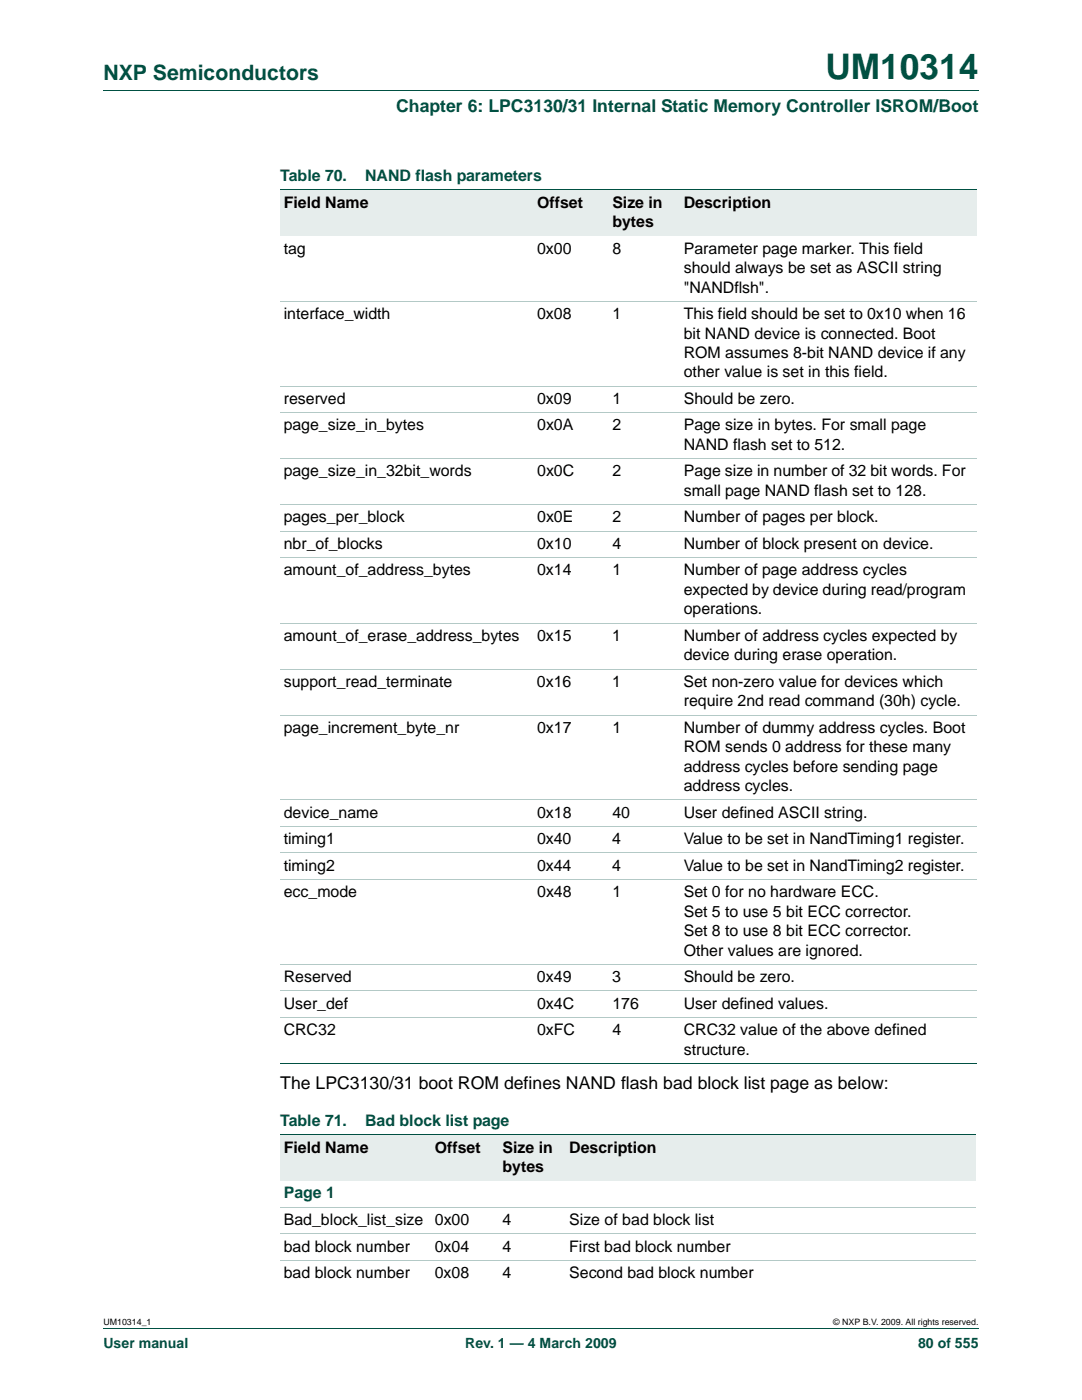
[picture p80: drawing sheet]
<svg xmlns="http://www.w3.org/2000/svg" width="216mm" height="279mm" viewBox="0 0 216 279" stroke-linecap="round" stroke-linejoin="round" font-family="sans-serif">
<defs><g id="words">
<text font-size="7" fill="#005042" x="164.7" y="15.8">UM10314</text>
<text font-size="4.2" fill="#005042" x="20.6" y="16">NXP Semiconductors</text>
<text font-size="3.5" fill="#005042" x="79" y="22.3">Chapter 6: LPC3130/31 Internal Static Memory Controller ISROM/Boot</text>
<text font-size="3.5" x="55.9" y="217.4">The LPC3130/31 boot ROM defines NAND flash bad block list page as below:</text>
<g font-size="3.2" fill="#005042">
<text x="55.9" y="36.2">Table 70.</text>
<text x="72.9" y="36.2">NAND flash parameters</text>
<text x="55.9" y="224.8">Table 71.</text>
<text x="72.9" y="224.8">Bad block list page</text>
<text x="56.6" y="239.2">Page 1</text>
</g>
<g font-size="3.2">
<text x="56.6" y="41.4">Field Name</text>
<text x="107.2" y="41.4">Offset</text>
<text x="122.2" y="41.4">Size in</text>
<text x="136.4" y="41.4">Description</text>
<text x="122.2" y="45.3">bytes</text>
<text x="56.6" y="50.6">tag</text>
<text x="107.2" y="50.6">0x00</text>
<text x="122.2" y="50.6">8</text>
<text x="136.4" y="50.6">Parameter page marker. This field</text>
<text x="136.4" y="54.5">should always be set as ASCII string</text>
<text x="136.4" y="58.4">&quot;NANDflsh&quot;.</text>
<text x="56.6" y="63.7">interface_width</text>
<text x="107.2" y="63.7">0x08</text>
<text x="122.2" y="63.7">1</text>
<text x="136.4" y="63.7">This field should be set to 0x10 when 16</text>
<text x="136.4" y="67.6">bit NAND device is connected. Boot</text>
<text x="136.4" y="71.4">ROM assumes 8-bit NAND device if any</text>
<text x="136.4" y="75.3">other value is set in this field.</text>
<text x="56.6" y="80.6">reserved</text>
<text x="107.2" y="80.6">0x09</text>
<text x="122.2" y="80.6">1</text>
<text x="136.4" y="80.6">Should be zero.</text>
<text x="56.6" y="85.9">page_size_in_bytes</text>
<text x="107.2" y="85.9">0x0A</text>
<text x="122.2" y="85.9">2</text>
<text x="136.4" y="85.9">Page size in bytes. For small page</text>
<text x="136.4" y="89.8">NAND flash set to 512.</text>
<text x="56.6" y="95.1">page_size_in_32bit_words</text>
<text x="107.2" y="95.1">0x0C</text>
<text x="122.2" y="95.1">2</text>
<text x="136.4" y="95.1">Page size in number of 32 bit words. For</text>
<text x="136.4" y="99">small page NAND flash set to 128.</text>
<text x="56.6" y="104.3">pages_per_block</text>
<text x="107.2" y="104.3">0x0E</text>
<text x="122.2" y="104.3">2</text>
<text x="136.5" y="104.3">Number of pages per block.</text>
<text x="56.6" y="109.5">nbr_of_blocks</text>
<text x="107.2" y="109.5">0x10</text>
<text x="122.2" y="109.5">4</text>
<text x="136.4" y="109.5">Number of block present on device.</text>
<text x="56.6" y="114.8">amount_of_address_bytes</text>
<text x="107.2" y="114.8">0x14</text>
<text x="122.2" y="114.8">1</text>
<text x="136.4" y="114.8">Number of page address cycles</text>
<text x="136.4" y="118.7">expected by device during read/program</text>
<text x="136.4" y="122.6">operations.</text>
<text x="56.6" y="127.9">amount_of_erase_address_bytes</text>
<text x="107.2" y="127.9">0x15</text>
<text x="122.2" y="127.9">1</text>
<text x="136.4" y="127.9">Number of address cycles expected by</text>
<text x="136.4" y="131.8">device during erase operation.</text>
<text x="56.6" y="137.1">support_read_terminate</text>
<text x="107.1" y="137.1">0x16</text>
<text x="122.2" y="137.1">1</text>
<text x="136.4" y="137.1">Set non-zero value for devices which</text>
<text x="136.4" y="140.9">require 2nd read command (30h) cycle.</text>
<text x="56.6" y="146.2">page_increment_byte_nr</text>
<text x="107.2" y="146.2">0x17</text>
<text x="122.2" y="146.2">1</text>
<text x="136.4" y="146.2">Number of dummy address cycles. Boot</text>
<text x="136.4" y="150.1">ROM sends 0 address for these many</text>
<text x="136.4" y="154">address cycles before sending page</text>
<text x="136.4" y="157.9">address cycles.</text>
<text x="56.6" y="163.2">device_name</text>
<text x="107.2" y="163.2">0x18</text>
<text x="122.2" y="163.2">40</text>
<text x="136.4" y="163.2">User defined ASCII string.</text>
<text x="56.6" y="168.5">timing1</text>
<text x="56.6" y="173.8">timing2</text>
<text x="107.2" y="168.5">0x40</text>
<text x="107.2" y="173.8">0x44</text>
<text x="122.2" y="168.5">4</text>
<text x="122.2" y="173.8">4</text>
<text x="136.4" y="168.5">Value to be set in NandTiming1 register.</text>
<text x="136.4" y="173.8">Value to be set in NandTiming2 register.</text>
<text x="56.6" y="179">ecc_mode</text>
<text x="107.2" y="179">0x48</text>
<text x="122.2" y="179">1</text>
<text x="136.4" y="179">Set 0 for no hardware ECC.</text>
<text x="136.4" y="182.9">Set 5 to use 5 bit ECC corrector.</text>
<text x="136.4" y="186.8">Set 8 to use 8 bit ECC corrector.</text>
<text x="136.4" y="190.7">Other values are ignored.</text>
<text x="56.6" y="196">Reserved</text>
<text x="107.2" y="196">0x49</text>
<text x="122.2" y="196">3</text>
<text x="136.4" y="196">Should be zero.</text>
<text x="56.6" y="201.3">User_def</text>
<text x="107.2" y="201.3">0x4C</text>
<text x="122.2" y="201.3">176</text>
<text x="136.4" y="201.3">User defined values.</text>
<text x="56.6" y="206.6">CRC32</text>
<text x="107.2" y="206.6">0xFC</text>
<text x="122.2" y="206.6">4</text>
<text x="136.4" y="206.6">CRC32 value of the above defined</text>
<text x="136.4" y="210.5">structure.</text>
<text x="56.6" y="230">Field Name</text>
<text x="86.8" y="230">Offset</text>
<text x="100.3" y="230">Size in</text>
<text x="100.3" y="233.9">bytes</text>
<text x="113.6" y="230">Description</text>
<text x="56.6" y="244.5">Bad_block_list_size</text>
<text x="86.8" y="244.5">0x00</text>
<text x="100.3" y="244.5">4</text>
<text x="113.6" y="244.5">Size of bad block list</text>
<text x="56.6" y="249.8">bad block number</text>
<text x="86.8" y="249.8">0x04</text>
<text x="100.3" y="249.8">4</text>
<text x="113.6" y="249.8">First bad block number</text>
<text x="56.6" y="255.1">bad block number</text>
<text x="86.8" y="255.1">0x08</text>
<text x="100.3" y="255.1">4</text>
<text x="113.6" y="255.1">Second bad block number</text>
</g>
<g font-size="2.8" fill="#005042">
<text x="20.6" y="269.1">User manual</text>
<text x="92.8" y="269.1">Rev. 1 — 4 March 2009</text>
<text x="183.2" y="269.1">80 of 555</text>
</g>
<g font-size="1.8">
<text x="20.6" y="264.5">UM10314_1</text>
<text x="166.3" y="264.5">© NXP B.V. 2009. All rights reserved.</text>
</g>
</g></defs>
<path d="M20.6 18.2h174.7M20.6 265.1h174.7" fill="none" stroke="#005042" stroke-width=".2"/>
<g fill="#e6edec">
<path d="M55.9 37.9h50.6v9.2h-50.6z"/>
<path d="M106.5 37.9h15v9.2h-15z"/>
<path d="M121.5 37.9h14.2v9.2h-14.2z"/>
<path d="M135.7 37.9h59.3v9.2h-59.3z"/>
<path d="M55.9 226.5h30.1v9.2h-30.1z"/>
<path d="M86 226.5h13.6v9.2h-13.6z"/>
<path d="M99.6 226.5h13.3v9.2h-13.3z"/>
<path d="M112.9 226.5h81.9v9.2h-81.9z"/>
</g>
<path d="M55.9 37.9h139.1M55.9 212.2h139.1M55.9 226.5h138.9" fill="none" stroke="#005042" stroke-width=".2"/>
<g fill="none" stroke="#b3c9c6" stroke-width=".2">
<path d="M55.9 60.2h139.1M55.9 77.1h139.1M55.9 82.4h139.1M55.9 91.5h139.1M55.9 100.7h139.1M55.9 106h139.1M55.9 111.3h139.1M55.9 124.4h139.1M55.9 133.5h139.1M55.9 142.7h139.1M55.9 159.6h139.1M55.9 164.9h139.1"/>
<path d="M55.9 170.2h139.1M55.9 175.5h139.1M55.9 192.4h139.1M55.9 197.7h139.1M55.9 203h139.1M55.9 241h138.9M55.9 246.3h138.9M55.9 251.5h138.9"/>
</g>
<use href="#words"/>
</svg>
